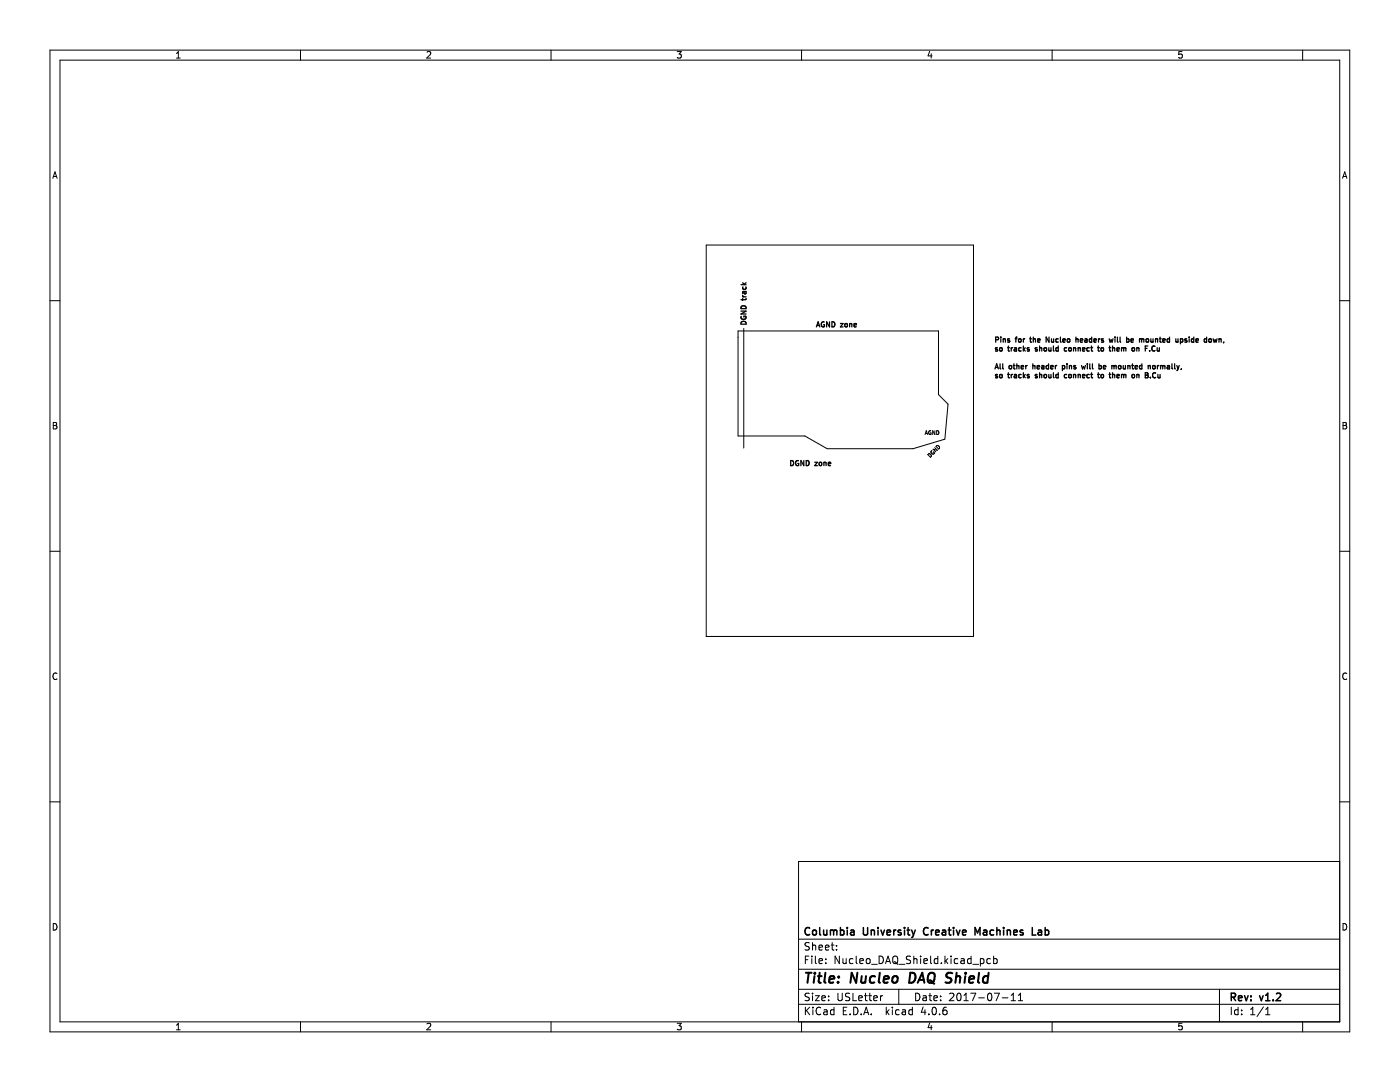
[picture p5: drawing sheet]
<svg xmlns="http://www.w3.org/2000/svg" width="279mm" height="216mm" viewBox="0 0 279 216" stroke-linecap="round" stroke-linejoin="round" font-family="sans-serif">
<g fill="none" stroke="#000" stroke-width=".2">
<path d="M10 10h259.4v195.9h-259.4zM12 12h255.4v191.9h-255.4zM35.2 11.6h.8M35.2 10.7l.4-.4v1.3M60 10v2M85.2 10.4l.5-.1 .3 .4-.8 .9h.8M110 10v2M135.2 10.3h.8l-.5 .5 .4 .1v.6l-.2 .1-.5-.1M160 10v2M185.5 10.2l-.3 1h.8M185.8 10.7v.9M210 10v2"/>
<path d="M235.9 10.3h-.6l-.1 .6 .2-.1h.4l.2 .2-.1 .5-.2 .1-.5-.1M260 10v2M10.5 35.6l.5-1.3 .4 1.3M10.7 35.2h.6M267.9 35.6l.5-1.3 .4 1.3M268.1 35.2h.6M140.9 48.9h53.4v78.1h-53.4zM10 60h2M147.3 66h40v12.7l1.9 1.9-.6 7-6.4 1.9h-17.1l-4.5-2.5h-13.3zM148.4 65.5v23.9M267.4 60h2M10.6 84.3h.5l.2 .2-.2 .4 .2 .1 .1 .3-.3 .3h-.5z"/>
<path d="M10.6 84.9h.5M184.6 86.7l.3-.8 .2 .8M184.7 86.5h.3M185.2 90.7a.38 .38 0 0 1 .5 0 .38 .38 0 0 1 0 .5zM185.8 86a.35 .35 0 0 0-.5 .3 .35 .35 0 0 0 .5 .3v-.2h-.1M186 89.9a.35 .35 0 0 0-.1 .6 .35 .35 0 0 0 .6-.1l-.2-.2-.1 .1M186.5 89.3l.6 .6-.9-.3 .6 .6M186.6 85.9v.8l-.5-.8v.8M186.8 89.1a.38 .38 0 0 1 .6-.1 .38 .38 0 0 1-.1 .6zM186.9 85.9a.38 .38 0 0 1 .5 .4 .38 .38 0 0 1-.5 .4zM268 84.3h.5l.2 .2-.2 .4 .2 .1 .1 .3-.3 .3h-.5zM268 84.9h.5"/>
<path d="M10 110h2M267.4 110h2M11.4 134.4a.62 .62 0 0 0-.9 .4 .62 .62 0 0 0 .6 .8l.3-.1M268.8 134.4a.62 .62 0 0 0-.9 .4 .62 .62 0 0 0 .6 .8l.3-.1M10 160h2M267.4 171.9h-108v32M267.4 160h2M10.6 184.3a.66 .66 0 0 1 .8 .6 .66 .66 0 0 1-.8 .7zM159.4 197.4h108M159.4 193.4h108M159.4 187.4h108M160.7 191.5h.5"/>
<path d="M161.4 190.8h-.7v1.5M161.5 198.3l-.6-.1-.2 .1v.5l.7 .2 .1 .4-.3 .3-.5-.1M161.5 188.2l-.6-.1-.2 .1v.5l.7 .2 .1 .4-.3 .3-.5-.1M162 190.8v.1M162 191.3v1M162.2 188.1v1.5M162.2 198.2v.1M162.2 198.7v1M162.2 188.7l.2-.1 .3 .1 .1 .9M162.7 198.7h.8l-.8 1h.8M162.7 190.8v1.3l.2 .2M163.4 191.8l.8-.2-.1-.2-.4-.1-.3 .2 .1 .7h.6"/>
<path d="M163.4 189.1l.8-.2-.1-.2-.4-.1-.3 .2 .1 .7h.6M164 199.2l.7-.2v-.2l-.5-.1-.2 .2 .1 .7h.6M164.7 189.1l.7-.2v-.2l-.5-.1-.2 .2 .1 .7h.6M164.8 192.1v.2M164.8 191.4v.1M165.4 198.8v.1M165.4 199.5v.2M165.9 188.6h.5M166.1 188.1v1.3l.3 .2M166.9 189.4v.2M166.9 188.7v.1M167.2 198.2v1.2l.3 .3h.3l.3-.3v-1.2"/>
<path d="M167.5 190.8v1.5l-.8-1.5v1.5M168.2 191.3l.1 .9 .4 .1 .2-.2M168.9 191.3v1M169.6 198.3l-.6-.1-.3 .3 .2 .3 .6 .3v.4l-.2 .2-.6-.1M170.2 198.2v1.5h.7M170.2 191.4l-.4-.1-.3 .3 .2 .6h.5M170.9 190.8v1.3l.2 .2M171.4 199.2l.7-.2-.1-.2-.4-.1-.2 .2v.7h.6M171.6 191.8l.7-.2-.1-.2-.4-.1-.2 .2 .1 .7h.5M172.5 198.7h.6M172.7 198.2v1.3l.4 .2M172.9 191.4l.3-.1 .4 .1 .1 .6-.2 .2-.3 .1-.3-.2z"/>
<path d="M173.4 198.7h.5M173.6 198.2v1.3l.3 .2M173.9 192.4h1.2M174.4 199.2l.7-.2-.1-.2-.4-.1-.2 .2v.7h.6M175.4 190.8a.76 .76 0 0 1 .9 .7 .76 .76 0 0 1-.9 .8zM175.7 198.7v1M176.2 198.7l-.5 .3M176.7 192.3l.5-1.5 .5 1.5M176.9 191.9h.7M178.2 191a.5 .5 0 0 1 .6-.2 .5 .5 0 0 1 .4 .5v.5a.5 .5 0 0 1-.5 .5 .5 .5 0 0 1-.5-.5zM178.4 191.9l.8 .5M179.4 197.4v3"/>
<path d="M179.4 192.4h1.2M181.7 190.9l-.5-.1-.3 .1v.5l.7 .2 .1 .4-.3 .3-.5-.1M182.4 191.4l.2-.1 .3 .1 .1 .9M182.4 190.8v1.5M182.7 198.2a.76 .76 0 0 1 .9 .7 .76 .76 0 0 1-.9 .8zM183.7 190.8v.1M183.7 191.3v1M184.2 198.8h.6l.1 .9M184.4 191.8l.7-.2-.1-.2-.4-.1-.2 .2v.7h.6M184.9 199l-.5 .1-.2 .2 .2 .4 .5-.1M185.4 198.7h.5M185.6 198.2v1.3l.3 .2"/>
<path d="M185.7 190.8v1.3l.2 .2M186.4 199.2l.7-.2-.1-.2-.4-.1-.2 .2v.7h.6M187.2 191.4l-.5-.1-.3 .3 .2 .6h.6M187.2 190.8v1.5M187.7 199.5v.2M187.7 198.8v.1M187.9 192.1v.2M188.6 190.8v1.5M188.7 191.7l.5 .6M189.2 191.3l-.6 .6M189.5 198.3l.6-.1 .3 .4-1 1.1h1M189.8 190.8v.1"/>
<path d="M189.8 191.3v1M191.1 198.3l.2-.1a.8 .8 0 0 1 .5 .7 .8 .8 0 0 1-.5 .8l-.2-.2-.2-.4zM191.2 191.4l-.5-.1-.3 .3 .2 .6h.6M191.8 191.4h.6v.9M192.4 199.7h.8M192.4 198.6l.4-.4v1.5M192.4 191.6l-.5 .1-.2 .2 .2 .4 .5-.1M193.7 198.2h1l-.6 1.5M193.8 191.4l-.4-.1-.3 .3 .1 .6h.6M193.8 190.8v1.5M194.2 192.4h1.1M195.3 199.1h1.1"/>
<path d="M195.7 191.4l.4-.1 .3 .3-.2 .6h-.5M195.7 191.3v1.5M197.2 198.3l.2-.1a.8 .8 0 0 1 .6 .7 .8 .8 0 0 1-.6 .8l-.2-.2-.1-.4zM197.7 191.4l-.5-.1-.3 .3 .2 .6h.6M198.3 191.4l.4-.1 .3 .3-.1 .6h-.6M198.3 190.8v1.5M198.4 198.2h1l-.6 1.5M200 199.1h1.2M201.8 199.7h.9M201.8 198.6l.4-.4v1.5M203.2 199.7h.9M203.2 198.6l.5-.4v1.5"/>
<path d="M243.4 197.4v6.5M268 184.3a.66 .66 0 0 1 .8 .6 .66 .66 0 0 1-.8 .7zM35.2 204.6l.4-.4v1.3M35.2 205.5h.8M60 203.9v2M85.2 204.3l.5-.1 .3 .4-.8 .9h.8M110 203.9v2M135.2 204.2h.8l-.5 .5 .4 .1v.6l-.2 .1-.5-.1M159.4 200.4h108M160 203.9v2M160.7 201v1.5M160.9 201.6l.7 .9"/>
<path d="M161.6 201l-.9 .8M162.2 201v.1M162.2 201.5v1M163.8 201.1a.71 .71 0 0 0-1 .5 .71 .71 0 0 0 .7 .9l.3-.2M164.4 201.6h.6l.1 .9M165.1 201.8l-.5 .1-.2 .2 .2 .4 .5-.1M166.4 201.6l-.4-.1-.3 .3 .2 .6h.5M166.4 201v1.5M168.3 201.7h.5M169 201h-.7v1.5h.7M169.7 202.3v.2M170.4 201a.76 .76 0 0 1 .8 .7 .76 .76 0 0 1-.8 .8z"/>
<path d="M171.9 202.3v.2M172.4 202.5l.5-1.5 .5 1.5M172.5 202.1h.7M173.9 202.3v.2M176.9 201v1.5M177 201.9l.4 .6M177.4 201.5l-.5 .6M178.1 201v.1M178.1 201.5v1M179.4 201.6l-.4-.1-.3 .3 .2 .6h.5M180.1 201.6h.6v.9M180.7 201.8l-.5 .1-.2 .2 .2 .4 .5-.1"/>
<path d="M182.1 201.6l-.4-.1-.3 .3 .1 .6h.6M182.1 201v1.5M184.2 200.9l-.3 1.1h.9M184.6 201.5v1M185.4 202.3v.2M185.5 204.1l-.3 1h.8M185.8 204.6v.9M186.2 201.1l.2-.1a.8 .8 0 0 1 .5 .7 .8 .8 0 0 1-.5 .8l-.2-.2-.2-.4zM187.5 202.3v.2M188.9 201l-.5 .1a1.01 1.01 0 0 0 0 1.4l.5-.2 .1-.5-.3-.2h-.3l-.2 .2M210 203.9v2M235.9 204.2h-.6l-.1 .6 .2-.1h.4l.2 .2-.1 .5-.2 .1-.5-.1"/>
<path d="M245.7 201v1.5M247.1 201.6l-.4-.1-.3 .3 .1 .6h.6M247.1 201v1.5M247.8 202.3v.2M247.8 201.6v.1M249.6 202.5h.8M249.6 201.4l.4-.4v1.5M252.2 200.9l-1.3 1.9M252.6 201.4l.4-.4v1.5M252.6 202.5h.8M260 203.9v2"/>
</g>
<g fill="none" stroke="#000" stroke-width=".3">
<path d="M161.6 185.2a.71 .71 0 0 0-1 .5 .71 .71 0 0 0 .7 .9l.3-.2M162.2 185.7l.2-.1 .5 .1v.6l-.1 .2-.4 .1-.2-.2zM163.6 185.1v1.3l.2 .2M164.4 185.6v.9l.4 .1 .2-.2M165 185.6v1M165.7 185.7l.5-.1 .2 .2M165.7 185.6v1M166.4 185.8l.2-.2 .3 .1 .1 .9M166.4 185.8v.8M167.7 185.7l.5-.1 .2 .3-.1 .6h-.6M167.7 185.1v1.5M169.1 185.1v.1"/>
<path d="M169.1 185.6v1M169.8 185.7h.6v.9M170.4 185.9l-.5 .1-.2 .2 .2 .4 .5-.1M172.3 185.1v1.2l.3 .3h.3l.3-.3v-1.2M173.9 185.7l.2-.1 .3 .1 .1 .9M173.9 185.6v1M175.2 185.1v.1M175.2 185.6v1M175.8 185.6l.4 1 .3-1M177 186.1l.7-.2v-.2l-.5-.1-.2 .2 .1 .7h.6M178.4 185.6v1M178.8 185.6l-.4 .3"/>
<path d="M179.8 185.7l-.4-.1-.2 .2 .1 .2 .5 .2v.3h-.6M180.5 185.1v.1M180.5 185.6v1M181 185.6h.6M181.2 185.1v1.3l.4 .2M181.9 185.6l.4 1M182.3 186.6l-.4 .5M182.7 185.6l-.4 1M185.2 185.2a.71 .71 0 0 0-1 .5 .71 .71 0 0 0 .7 .9l.3-.2M185.9 185.6v1M186.3 185.6l-.4 .3M186.7 186.1l.7-.2v-.2l-.5-.1-.2 .2 .1 .7h.6"/>
<path d="M188.1 185.7h.6v.9M188.7 185.9l-.5 .1-.2 .2 .2 .4 .5-.1M189.2 185.6h.6M189.4 185.1v1.3l.4 .2M190.3 185.1v.1M190.3 185.6v1M190.9 185.6l.3 1 .4-1M192.1 186.1l.7-.2-.1-.2-.4-.1-.2 .2 .1 .7h.5M194.6 186.6v-1.5l.5 1.1 .5-1.1v1.5M196.3 185.7h.6v.9M196.9 185.9l-.5 .1-.2 .2 .2 .4 .5-.1M198.3 185.7l-.4-.1-.3 .3 .1 .6h.6"/>
<path d="M198.9 185.7l.3-.1 .3 .1 .1 .9M198.9 185.1v1.5M200.3 185.1v.1M200.3 185.6v1M201 185.7l.2-.1 .4 .1 .1 .9M201 185.6v1M202.3 186.1l.7-.2-.1-.2-.4-.1-.2 .2 .1 .7h.5M204.2 185.7l-.4-.1-.2 .2 .1 .2 .5 .2v.3h-.6M206 185.1v1.5h.7M207.2 185.7h.6l.1 .9M207.9 185.9l-.5 .1-.2 .2 .2 .4 .5-.1M208.6 185.7l.4-.1 .3 .3-.1 .6h-.6"/>
<path d="M208.6 185.1v1.5M245.7 199l.7-.1 .2-.2-.1-.4-.2-.1h-.6v1.5M246.1 199l.5 .7M247.2 199.2l.7-.2-.1-.2-.4-.1-.2 .2v.7h.6M248.4 198.7l.3 1 .4-1M249.7 199.5v.2M249.7 198.8v.1M251.4 198.7l.3 1 .4-1M252.6 199.7h.8M252.6 198.6l.4-.4v1.5M254.1 199.5v.2M254.7 198.3l.6-.1 .3 .4-.9 1.1h.9"/>
</g>
<g fill="none" stroke="#000" stroke-width=".4">
<path d="M160.8 194.1h1.2M161.4 194.1l-.3 2M162.6 194.8l-.2 1.3M162.6 194.1v.2M163.2 194.8h.8M163.6 194.1l-.2 1.7v.2l.4 .1M164.7 194.1l-.2 1.7 .3 .3M165.5 195.4l1-.2-.1-.3h-.7l-.2 .9 .2 .3 .6-.1M167.3 195.9l-.1 .2M167.4 194.9v.2M171.1 194.1l-.2 2-.9-2-.3 2M172 194.8l-.1 1.2a.57 .57 0 0 0 .8-.1"/>
<path d="M172.8 194.8l-.1 1.3M174.6 194.9a.66 .66 0 0 0-1 .3v.5l.1 .3h.8M175.6 194.1l-.2 1.7 .2 .3M176.4 195.4l.9-.2v-.3l-.6-.1-.3 .3v.9h.8M178.2 195a.52 .52 0 0 1 .6-.2 .52 .52 0 0 1 .4 .4l-.1 .5a.55 .55 0 0 1-.5 .4 .55 .55 0 0 1-.5-.4zM181.7 194.1a.96 .96 0 0 1 1 .6 .96 .96 0 0 1-.3 1.1l-.5 .3h-.5zM183.1 196.1l1-2 .4 2M183.4 195.5h1M185.4 194.4a.69 .69 0 0 1 1.1 0 1.47 1.47 0 0 1-.6 1.7l-.6-.1a1.5 1.5 0 0 1 .1-1.6zM185.5 195.6l.4 .1 .6 .6M190.1 194.2a.85 .85 0 0 0-1.1 .1 .45 .45 0 0 0 .2 .8l.5 .1a.51 .51 0 0 1 .1 .6 .51 .51 0 0 1-.4 .3l-.7-.1M190.8 195a.49 .49 0 0 1 .9 .1l-.2 1"/>
<path d="M190.9 194.1l-.2 2M192.6 194.8l-.1 1.3M192.7 194.1v.2M193.4 195.4l1-.2-.1-.3h-.7l-.2 .9 .2 .3 .6-.1M195.4 194.1l-.2 1.7 .2 .3M197.2 194.9a.66 .66 0 0 0-1 .3l-.1 .5 .2 .3h.8M197.3 194.1l-.2 2"/>
</g>
<g fill="none" stroke="#000" stroke-width=".25">
<path d="M147.9 56.8h1M148.2 58.9l.2 .3M148.2 59.6v.4M148.2 59.2h.7M148.2 56.4l.4 .4M148.3 57.2l-.1 .3 .2 .2 .4-.1v-.4M148.5 58.2l.2 .4 .2-.1-.1-.3M148.9 59.6l-.2 .2h-.8M148.9 58.2h-.6v.4M148.9 56.4l-.4 .3M147.9 62.1h1l-1 .6h1M147.9 63.1a.46 .46 0 0 0 .5 .6 .46 .46 0 0 0 .4-.6h-.3v.2"/>
<path d="M148 64.2a.53 .53 0 0 1 .6-.1 .53 .53 0 0 1 .3 .6h-1zM148 61.1a.53 .53 0 0 1 .6-.1 .53 .53 0 0 1 .3 .6h-1zM162.9 65.2l.4-1 .3 1M163 64.9h.5M164.5 64.3a.46 .46 0 0 0-.6 .4 .46 .46 0 0 0 .6 .4v-.3h-.2M165.5 64.2v1l-.5-1v1M166 64.2a.51 .51 0 0 1 .6 .5 .51 .51 0 0 1-.6 .5zM167.7 64.6h.6l-.6 .6h.6M168.6 64.6h.5l-.1 .6-.4-.1zM169.6 64.6h.4v.6M169.6 64.6v.6M170.4 64.9l.5-.1v-.2h-.3l-.2 .1 .1 .5h.4"/>
<path d="M198.6 73.6l.3-1 .3 1M198.7 73.3h.5M198.7 67.8l.5-.1v-.3l-.5-.1v1M199.1 69.4h-.3l-.1 .1 .4 .3v.2h-.4M199.1 74.8l-.3-.1-.1 .2 .4 .2v.2h-.4M199.5 69.5h.5l-.1 .5h-.4zM199.5 74.8h.5l-.1 .5h-.4zM199.6 72.6v.9l.1 .1M199.7 67.3v.1M199.7 67.6v.7M200.1 72.6v.9l.2 .1M200.2 67.6v.7"/>
<path d="M200.2 67.7l.4-.1v.7M201.1 69.4h.4M201.1 74.7h.4M201.2 69v.9l.3 .2M201.2 74.4v.8l.3 .2M201.4 73h.5l-.1 .6-.4-.1zM201.5 67.6h-.3l-.1 .1 .4 .3v.2h-.4M201.8 69.4v.7M201.8 74.7v.7M202.1 69.4l-.3 .2M202.1 74.7l-.3 .2M202.2 72.9h.4"/>
<path d="M202.3 72.6v.9l.3 .1M202.4 69.4h.4l.1 .7M202.4 74.8h.4l.1 .6M202.6 67.6h.4M202.9 75l-.5 .1 .1 .3 .4-.1M202.9 69.6l-.5 .2 .1 .3 .4-.1M202.9 73h.4l.1 .6M202.9 72.6v1M203 67.3l-.3 .1v.9M203.3 67.7h.4v.5h-.4zM203.8 73.3l.5-.1-.1-.2-.3-.1-.1 .2v.5h.4M203.8 69.4h-.3l-.2 .2 .1 .4h.4"/>
<path d="M203.8 74.8l-.3-.1-.2 .2 .1 .4h.4M204.2 67.6v.7M204.2 69v1.1M204.2 74.4v1M204.3 69.7l.3 .4M204.3 75l.3 .4M204.5 67.6l-.3 .2M204.6 69.4l-.4 .4M204.6 74.7l-.4 .4M204.7 72.9v.7M205 72.9l-.3 .2M205.4 74.8l-.3-.1-.1 .2 .4 .2v.2h-.4"/>
<path d="M205.4 69.4h-.3l-.1 .1 .4 .3v.2h-.4M205.5 67.6h.4M205.6 67.3v.8l.3 .2M206.1 73h.4l.1 .6M206.1 72.6v1M206.2 67.7l.4-.1v.7M206.2 67.3v1M207 73.3l.5-.1-.1-.2-.3-.1-.1 .2v.5h.4M207 69.4h-.3l-.1 .1 .4 .3v.2h-.4M207 74.8l-.3-.1-.1 .2 .4 .2v.2h-.4M207.1 67.9l.5-.1-.1-.2h-.3l-.1 .1v.5h.4M207.5 69.5l.4-.1v.7"/>
<path d="M207.5 74.8h.4v.6M207.5 69v1.1M207.5 74.4v1M207.9 73h.4v.6M208.3 73.2l-.4 .2 .1 .2h.3M208.4 69.5l.4-.1v.6h-.4zM208.4 74.8h.4v.5h-.4zM208.8 69.4v.1M209.3 73l-.3-.1-.2 .2 .1 .5h.4M209.3 72.6v1M209.3 69.4l.1 .6h.3M209.3 74.7l.1 .6h.3"/>
<path d="M209.4 67.3v1l-.6-1v1M209.7 73.3l.5-.1-.1-.2-.3-.1-.1 .2v.5h.4M209.7 69.4v.7M209.7 74.7v.7M209.8 67.6l.1 .6h.4M210.2 69v.9l.2 .2M210.2 74.4v.8l.2 .2M210.3 67.6v.7M210.6 72.9v.7M210.9 72.9l-.3 .2M211.2 67.6h-.3l-.2 .2 .1 .4h.4M211.2 69.4h-.3l-.2 .2 .1 .4h.4"/>
<path d="M211.2 74.8l-.3-.1-.2 .2 .1 .4h.4M211.2 69v1.1M211.2 74.4v1M211.6 67.3v.8l.2 .2M212 73l.3-.1 .2 .2-.1 .5h-.4M212 72.9v1.1M212.1 67.9l.5-.1v-.2h-.3l-.2 .1 .1 .5h.4M212.9 69.4h-.3l-.2 .2 .1 .4h.4M212.9 74.8l-.3-.1-.2 .2 .1 .4h.4M212.9 72.6v.1M212.9 72.9v.7M213 67.7h.5l-.1 .5h-.4z"/>
<path d="M213.3 69.5h.5l-.1 .5h-.4zM213.3 74.8h.5l-.1 .5h-.4zM213.4 73h.4l.1 .6M213.4 72.9v.7M214.2 69.5l.4-.1 .1 .7M214.2 69.4v.7M214.2 74.7v.7M214.2 74.8h.4l.1 .6M214.7 73l-.3-.1-.1 .2 .4 .3M214.7 67.7l.4-.1 .1 .7M214.7 67.3v1M214.7 73.4v.1"/>
<path d="M214.7 73.5l-.1 .1h-.3M215.2 69.4v.7M215.2 74.7v.7M215.2 74.8h.4v.6M215.2 69.4h.4v.7M215.2 69.4v.1M215.6 67.9l.5-.1-.1-.2h-.3l-.1 .1v.5h.4M215.8 72.9l.2 .7 .2-.5 .2 .5 .2-.7M216 69.7l.5-.1v-.2h-.3l-.2 .1 .1 .5h.4M216 75.1l.5-.1v-.2l-.3-.1-.2 .2 .1 .4h.4M216.5 67.6h.3l.2 .1v.6h-.4l-.1-.4 .5-.1M217 72.6v.1"/>
<path d="M217 72.9v.7M217.4 69.4h-.3l-.2 .2 .1 .4h.4M217.4 74.8l-.3-.1-.2 .2 .1 .4h.4M217.5 72.6v.9l.1 .1M217.7 69.4h.4M217.7 74.7h.4M217.8 69v.9l.3 .2M217.8 74.4v.8l.3 .2M217.9 67.3v.9h-.4l-.1-.5 .5-.1M218 72.6v.9l.2 .1M218.3 67.9l.5-.1-.1-.2h-.2l-.2 .1 .1 .5h.3M219 69.4h.4"/>
<path d="M219 74.7h.4M219.2 69v.9l.2 .2M219.2 74.4v.8l.2 .2M219.2 67.6v.7M219.3 73l.3-.1 .2 .2-.1 .5h-.4M219.3 72.6v1M219.5 67.6l-.3 .2M219.8 74.8h.4l-.1 .5h-.3zM219.8 69.5h.4l-.1 .5h-.3zM220.2 67.6h-.2l-.2 .1 .4 .3v.2h-.4M220.2 73.3l.5-.1-.1-.2-.3-.1-.1 .2v.5h.4M221.3 69.4h.4"/>
<path d="M221.3 74.7h.4M221.4 67.6l.2 .7 .1-.5 .2 .5 .2-.7M221.5 69v.9l.2 .2M221.5 74.4v.8l.2 .2M221.9 73l.3-.1 .1 .2M221.9 72.9v.7M222 69.5l.4-.1 .1 .7M222 69v1.1M222 74.4v1M222 74.8h.4l.1 .6M222.3 73.1l.2-.2 .2 .1 .1 .6M222.3 73.1v.5"/>
<path d="M222.5 67.3v.1M222.5 67.6v.7M222.9 75.1l.5-.1-.1-.2-.2-.1-.2 .2 .1 .4h.3M222.9 69.7l.5-.1-.1-.2h-.2l-.2 .1 .1 .5h.3M223 67.3v.8l.1 .2M223.3 73l.2-.1 .2 .2v.3l-.2 .2-.3-.2zM223.5 67.3v.8l.2 .2M223.8 69.5l.3-.1 .2 .1M223.8 69.4v.7M223.8 74.7v.7M223.8 74.8l.3-.1 .2 .2M224.2 72.9v.7l.4-.1"/>
<path d="M224.3 74.9l.1-.2 .2 .1 .1 .6M224.3 69.5l.1-.1h.2l.1 .7M224.3 69.5v.6M224.3 74.9v.5M224.6 72.9v.7M224.8 67.3v.9h.4l.1-.5-.5-.1M225.1 73h.4v.6M225.1 72.9v.7M225.7 67.9l.5-.1-.1-.2h-.2l-.2 .1 .1 .5h.3M225.9 72.9h.3M226 69.5l.3-.1v.6h-.3zM226 74.8h.4l-.1 .5h-.3z"/>
<path d="M226 72.6v.9l.2 .1M226.3 69.4l.1 .1M226.5 73.3l.5-.1v-.2l-.3-.1-.2 .2 .1 .5h.4M226.9 69.5l.4-.1v.7M226.9 69.4v.7M226.9 74.7v.7M226.9 74.8h.4v.6M227.4 67.7l.3-.1 .1 .1M227.4 67.6v.7M227.8 67.7l.2-.1h.2l.1 .7M227.8 67.7v.6M227.9 73l-.3-.1-.2 .2 .1 .5h.4"/>
<path d="M227.9 72.6v1M228.6 74.4h.3l.2 .2-.2 .3 .2 .1v.2l-.1 .2h-.4zM228.6 69.5h.3M228.6 74.9h.3M228.8 67.7h.4l-.1 .5h-.3zM229 69h-.4v1.1M229.1 73h.4l.1 .6M229.1 72.9v.7M229.4 70v.1M229.6 75.3v.1M229.7 67.6v.6h.4M230.1 73h.4v.6l-.4-.1z"/>
<path d="M230.1 67.6v.7M230.5 69.1a.45 .45 0 0 0-.6 .4 .45 .45 0 0 0 .6 .5M230.6 67.7l.4-.1v.7M230.6 67.6v.7M230.6 74.5a.45 .45 0 0 0-.6 .4 .45 .45 0 0 0 .6 .4M230.9 69.4l.1 .6h.4M231 72.9v.7M231.1 74.7v.6h.4M231.3 72.9l-.3 .2M231.4 67.6h.4M231.4 69.4v.7M231.5 67.3v.8l.3 .2"/>
<path d="M231.5 74.7v.7M231.6 73l.3-.1 .1 .2M231.6 72.9v.7M232 67.9l.5-.1v-.2h-.3l-.2 .1 .1 .5h.4M232 73.1v.5M232 73.1l.2-.2 .2 .1 .1 .6M233 73h.4v.6M233.4 67.3v.9h-.4v-.5l.4-.1M233.4 73.2l-.5 .2 .2 .2h.3M233.9 72.6v.9l.1 .1M234.4 72.6v.9l.2 .1M234.7 67.6v.6h.4"/>
<path d="M234.9 72.9l.2 .7M235.1 67.6v.7M235.1 73.6l-.2 .4M235.3 72.9l-.2 .7M235.6 67.6h.3l.2 .2-.1 .4h-.4M235.6 67.6v1M235.8 73.6l-.1 .2M236.8 67.6h-.2l-.1 .1 .3 .3v.2h-.3M237.3 67.3v.1M237.3 67.6v.7M238.2 67.3v.9h-.3l-.1-.5 .4-.1M238.7 67.9l.5-.1-.1-.2h-.3l-.1 .1v.5h.4"/>
<path d="M240.8 67.3v.9h-.4v-.5l.4-.1M241.3 67.6h.3l.2 .2v.3l-.2 .2-.4-.2zM242.1 67.6l.2 .7 .2-.5 .2 .5 .2-.7M243.3 67.7l.4-.1v.7M243.3 67.6v.7M244.2 68.2v.1M244.2 68.3l-.1 .1M157.8 91.9a.51 .51 0 0 1 .6 .5 .51 .51 0 0 1-.6 .5zM159.4 91.9a.46 .46 0 0 0-.6 .5 .46 .46 0 0 0 .6 .4v-.3h-.2M160.4 91.9v1l-.6-1v1M160.9 91.9a.51 .51 0 0 1 .6 .5 .51 .51 0 0 1-.6 .5zM162.6 92.2h.5l-.5 .7h.5"/>
<path d="M163.5 92.3h.4v.6l-.4-.1zM164.4 92.3h.4l.1 .6M164.4 92.2v.7M165.3 92.6l.5-.1-.1-.2-.3-.1-.1 .2v.5h.4"/>
</g>
</svg>
